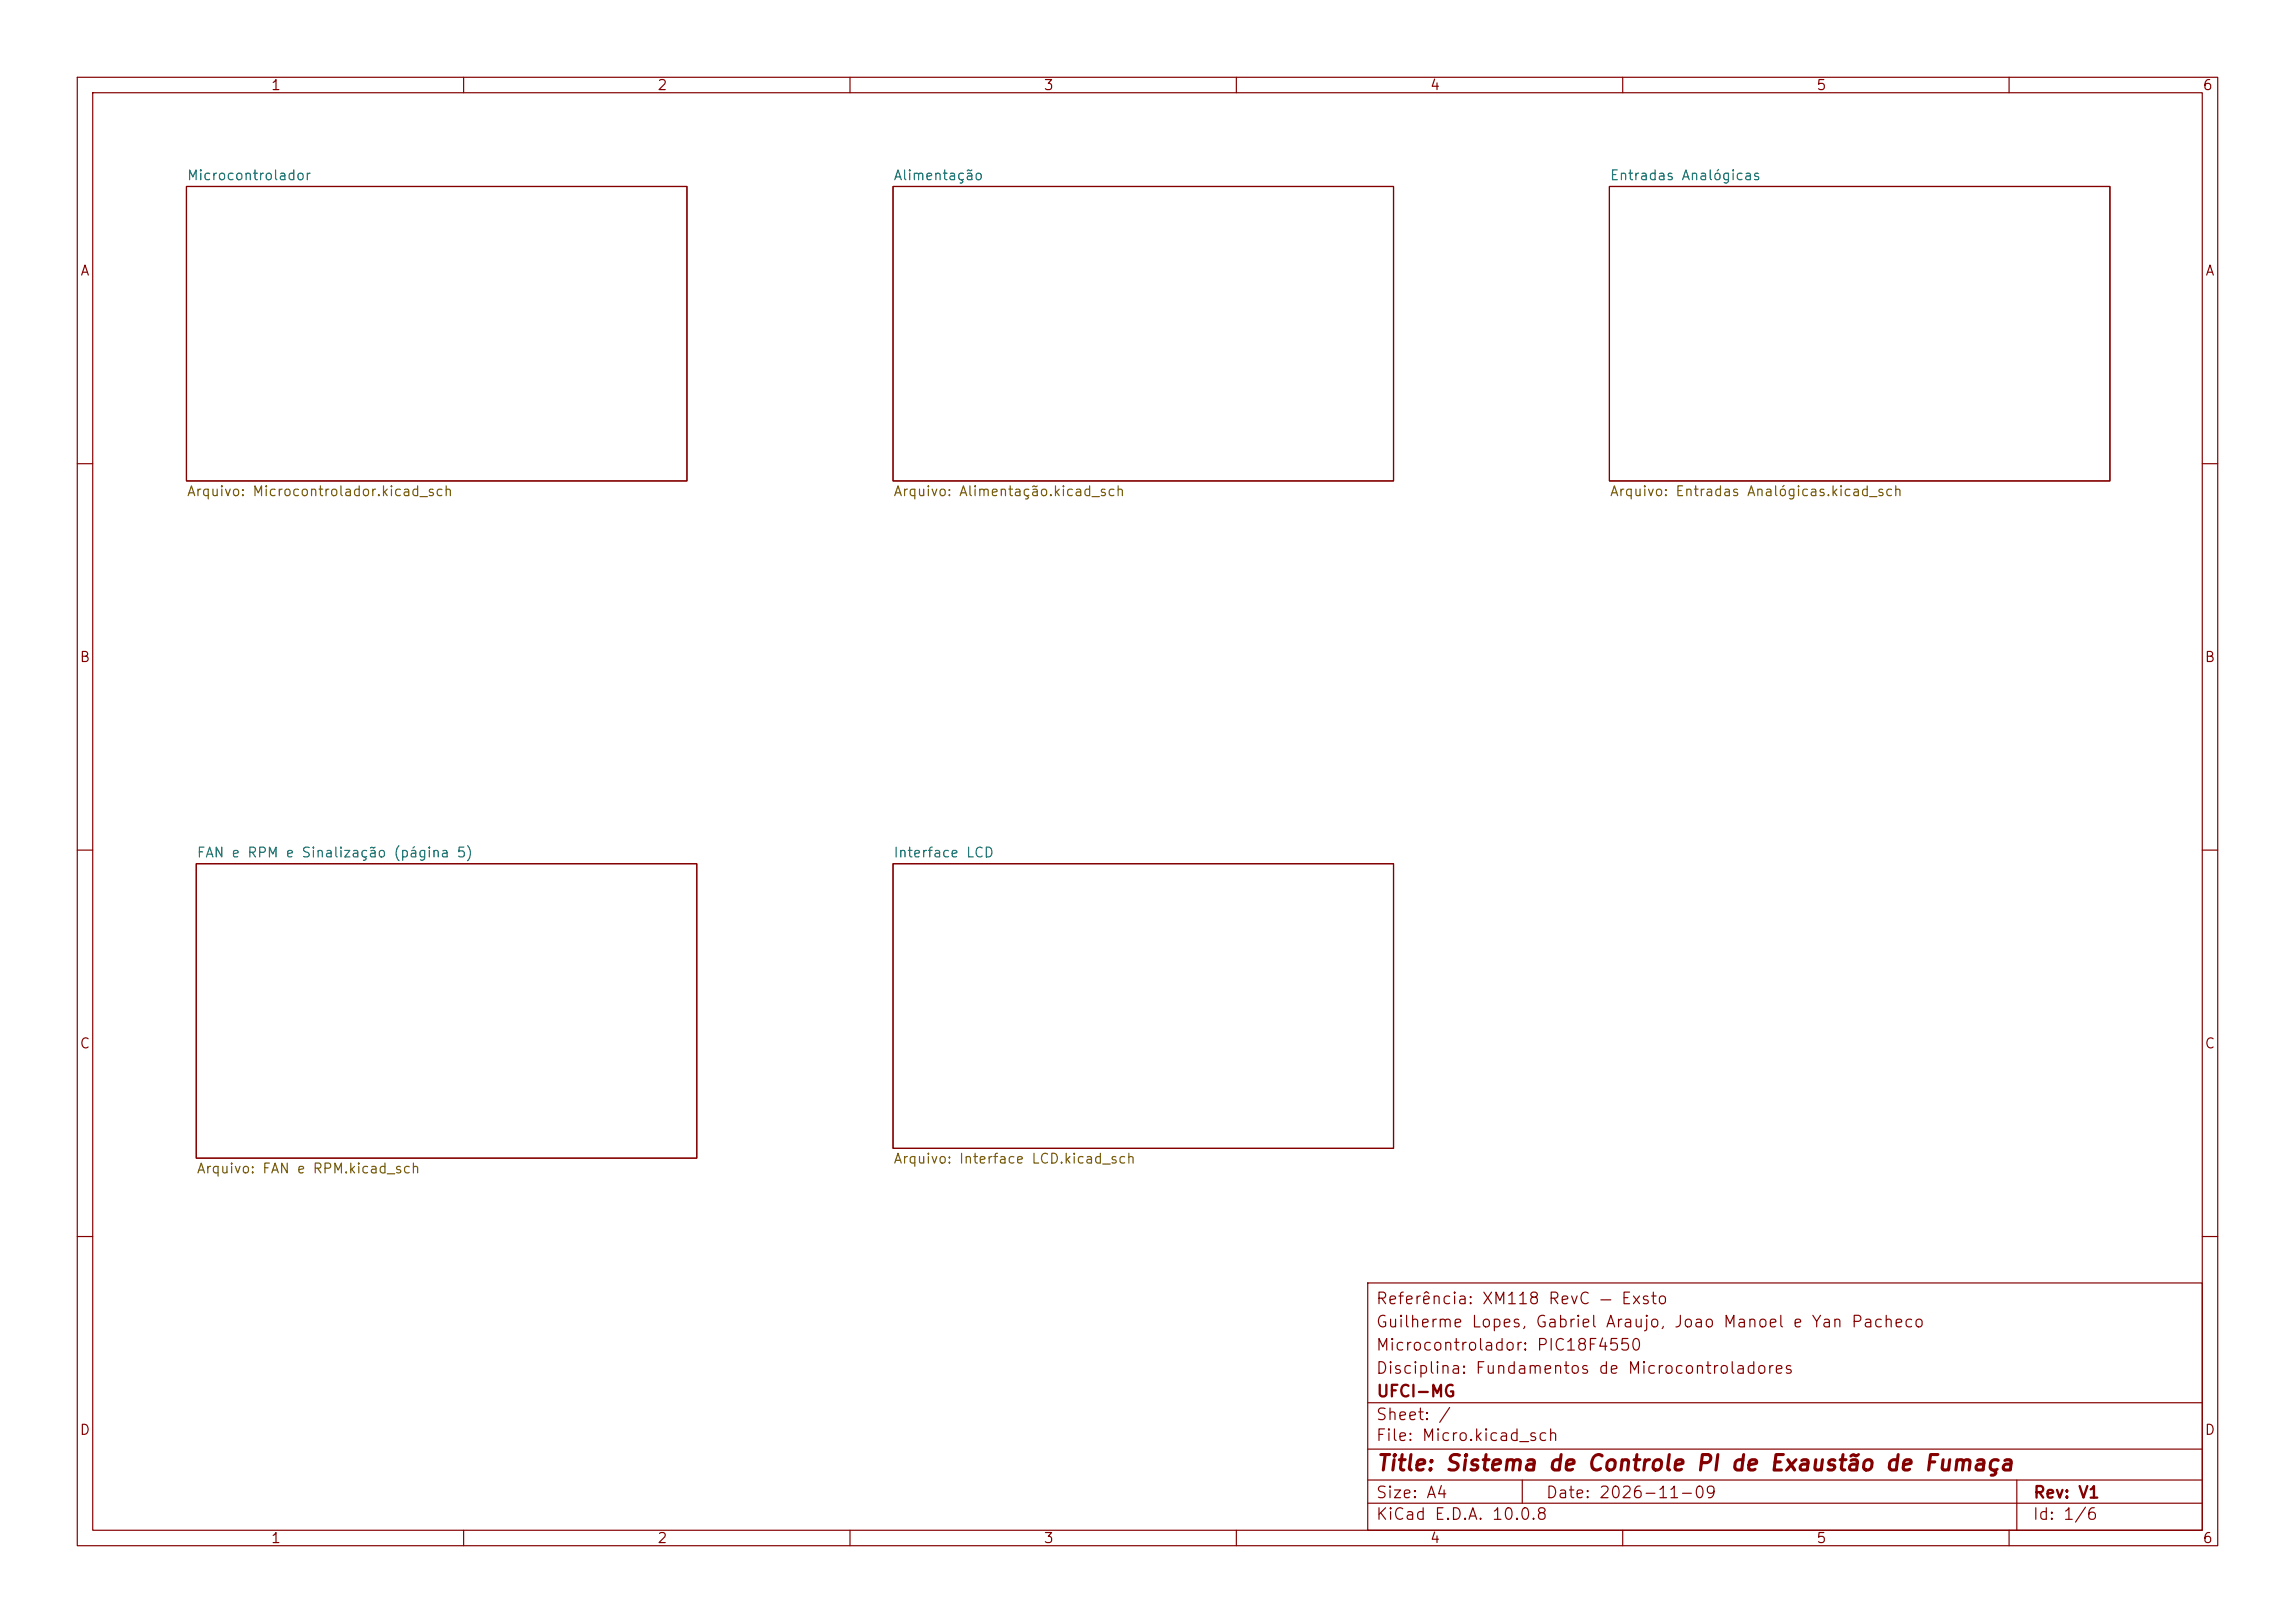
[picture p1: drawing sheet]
<svg xmlns="http://www.w3.org/2000/svg" width="297mm" height="210mm" viewBox="0 0 297 210" stroke-linecap="round" stroke-linejoin="round" font-family="sans-serif">
<defs><g id="words">
<text font-size="2" fill="#840000" x="178" y="190.8">Title: Sistema de Controle PI de Exaustão de Fumaça</text>
<g font-size="1.5" fill="#840000">
<text x="178" y="172.1">Guilherme Lopes, Gabriel Araujo, Joao Manoel e Yan Pacheco</text>
<text x="178" y="169.1">Referência: XM118 RevC — Exsto</text>
<text x="178" y="178.1">Disciplina: Fundamentos de Microcontroladores</text>
<text x="178" y="175.1">Microcontrolador: PIC18F4550</text>
<text x="178" y="184.1">Sheet: /</text>
<text x="178" y="181.1">UFCI-MG</text>
<text x="178" y="186.8">File: Micro.kicad_sch</text>
<text x="178" y="197">KiCad E.D.A. 10.0.8</text>
<text x="178" y="194.2">Size: A4</text>
<text x="200" y="194.2">Date: 2026-11-09</text>
<text x="263" y="197">Id: 1/6</text>
<text x="263" y="194.2">Rev: V1</text>
</g>
<g font-size="1.3" fill="#840000">
<text x="35" y="12">1</text>
<text x="85" y="12">2</text>
<text x="135" y="12">3</text>
<text x="185" y="12">4</text>
<text x="235" y="12">5</text>
<text x="285" y="12">6</text>
<text x="10.3" y="36">A</text>
<text x="285.3" y="36">A</text>
<text x="10.2" y="86">B</text>
<text x="285.2" y="86">B</text>
<text x="10.2" y="136">C</text>
<text x="285.2" y="136">C</text>
<text x="10.2" y="186">D</text>
<text x="285.2" y="186">D</text>
<text x="35" y="200">1</text>
<text x="85" y="200">2</text>
<text x="135" y="200">3</text>
<text x="185" y="200">4</text>
<text x="235" y="200">5</text>
<text x="285" y="200">6</text>
</g>
<g font-size="1.3" fill="#006464">
<text x="24.1" y="23.6">Microcontrolador</text>
<text x="115.5" y="23.6">Alimentação</text>
<text x="208.3" y="23.6">Entradas Analógicas</text>
<text x="25.4" y="111.3">FAN e RPM e Sinalização (página 5)</text>
<text x="115.5" y="111.3">Interface LCD</text>
</g>
<g font-size="1.3" fill="#725600">
<text x="24.1" y="64.5">Arquivo: Microcontrolador.kicad_sch</text>
<text x="115.5" y="64.5">Arquivo: Alimentação.kicad_sch</text>
<text x="208.3" y="64.5">Arquivo: Entradas Analógicas.kicad_sch</text>
<text x="25.4" y="152.2">Arquivo: FAN e RPM.kicad_sch</text>
<text x="115.5" y="150.9">Arquivo: Interface LCD.kicad_sch</text>
</g>
</g></defs>
<g fill="none" stroke="#840000" stroke-width=".15">
<path d="M10 10h277v190h-277zM12 12h273v186h-273zM60 10v2M110 10v2M160 10v2M210 10v2M260 10v2M24.1 24.1h64.8v38.1h-64.8zM115.6 24.1h64.7v38.1h-64.7zM208.3 24.1h64.7v38.1h-64.7zM10 60h2M285 60h2"/>
<path d="M10 110h2M25.4 111.8h64.8v38.1h-64.8zM115.6 111.8h64.7v36.8h-64.7zM285 110h2M10 160h2M177 166h108v32h-108zM285 160h2M60 198v2M110 198v2M160 198v2M177 194.5h108M177 191.5h108"/>
<path d="M177 187.5h108M177 181.5h108M197 191.5v3M210 198v2M260 198v2M261 191.5v6.5"/>
</g>
<use href="#words"/>
</svg>
